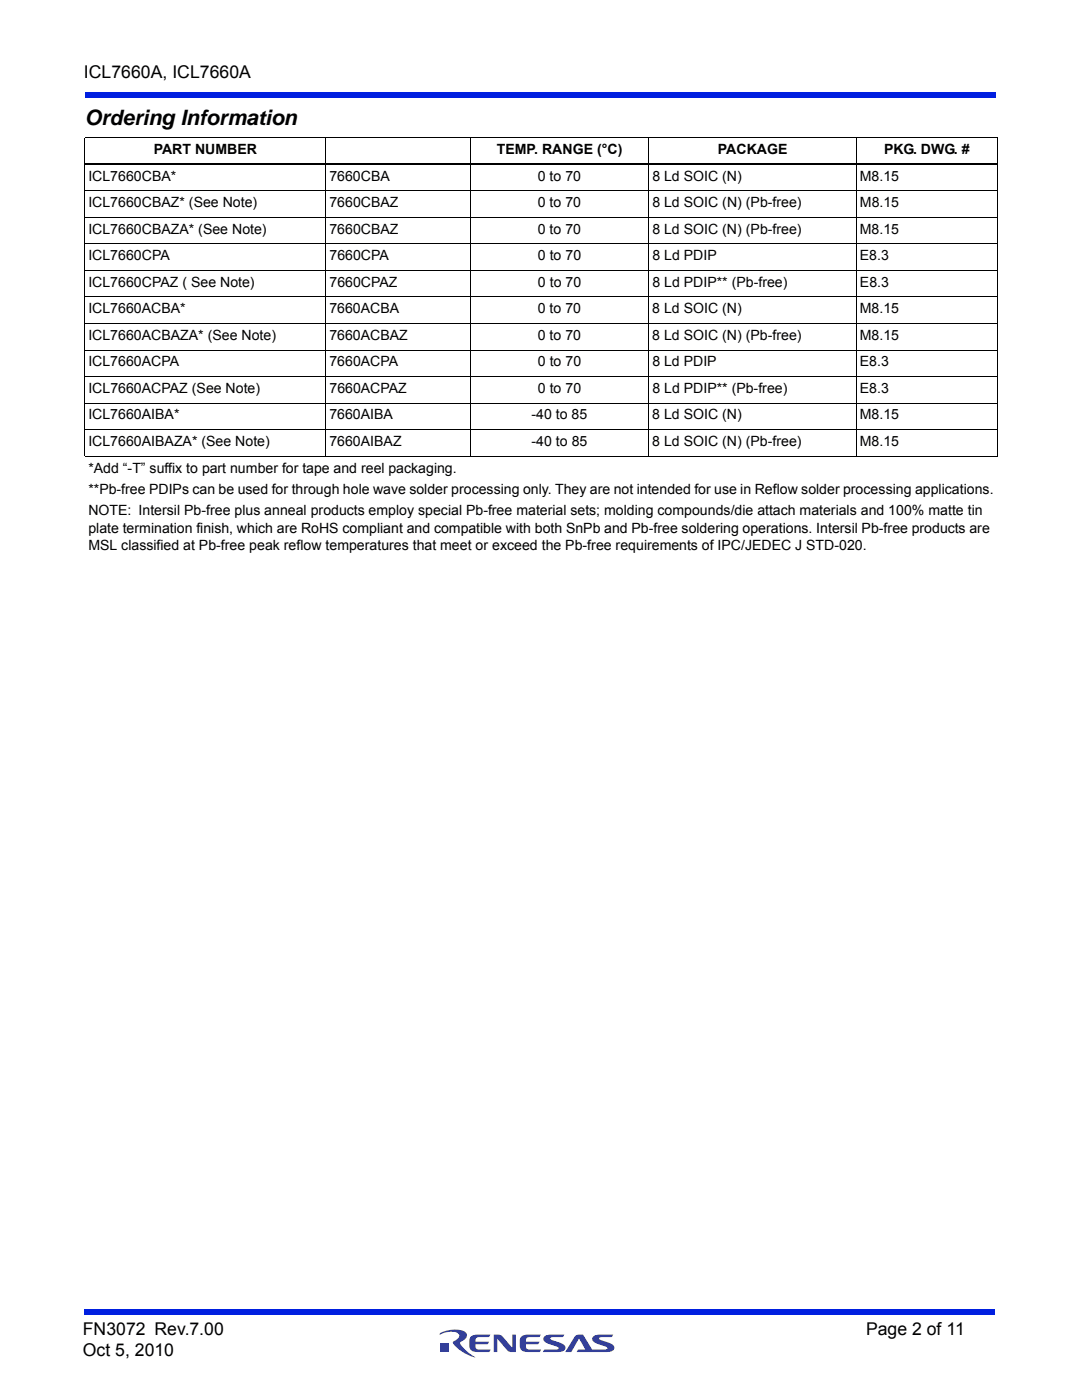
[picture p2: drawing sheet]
<svg xmlns="http://www.w3.org/2000/svg" width="216mm" height="279mm" viewBox="0 0 216 279" stroke-linecap="round" stroke-linejoin="round" font-family="sans-serif">
<defs><g id="words">
<text font-size="4.2" x="16.9" y="25">Ordering Information</text>
<g font-size="3.5">
<text x="16.7" y="15.6">ICL7660A, ICL7660A</text>
<text x="16.5" y="266.5">FN3072 Rev.7.00</text>
<text x="172.8" y="266.5">Page 2 of 11</text>
<text x="16.5" y="270.7">Oct 5, 2010</text>
</g>
<g font-size="2.8">
<text x="30.7" y="30.8">PART NUMBER</text>
<text x="99.1" y="30.8">TEMP. RANGE (°C)</text>
<text x="143.2" y="30.8">PACKAGE</text>
<text x="176.4" y="30.8">PKG. DWG. #</text>
<text x="17.6" y="36.1">ICL7660CBA*</text>
<text x="17.6" y="41.4">ICL7660CBAZ* (See Note)</text>
<text x="65.7" y="36.1">7660CBA</text>
<text x="65.7" y="41.4">7660CBAZ</text>
<text x="107.3" y="36.1">0 to 70</text>
<text x="107.3" y="41.4">0 to 70</text>
<text x="130.2" y="36.1">8 Ld SOIC (N)</text>
<text x="130.2" y="41.4">8 Ld SOIC (N) (Pb-free)</text>
<text x="171.6" y="36.1">M8.15</text>
<text x="171.6" y="41.4">M8.15</text>
<text x="17.6" y="46.7">ICL7660CBAZA* (See Note)</text>
<text x="65.7" y="46.7">7660CBAZ</text>
<text x="107.3" y="46.7">0 to 70</text>
<text x="130.2" y="46.7">8 Ld SOIC (N) (Pb-free)</text>
<text x="171.6" y="46.7">M8.15</text>
<text x="17.6" y="52">ICL7660CPA</text>
<text x="65.7" y="52">7660CPA</text>
<text x="107.3" y="52">0 to 70</text>
<text x="130.2" y="52">8 Ld PDIP</text>
<text x="171.6" y="52">E8.3</text>
<text x="17.6" y="57.3">ICL7660CPAZ ( See Note)</text>
<text x="65.8" y="57.3">7660CPAZ</text>
<text x="107.4" y="57.3">0 to 70</text>
<text x="130.2" y="57.3">8 Ld PDIP** (Pb-free)</text>
<text x="171.6" y="57.3">E8.3</text>
<text x="17.6" y="62.5">ICL7660ACBA*</text>
<text x="65.7" y="62.5">7660ACBA</text>
<text x="107.3" y="62.5">0 to 70</text>
<text x="130.2" y="62.5">8 Ld SOIC (N)</text>
<text x="171.6" y="62.5">M8.15</text>
<text x="17.6" y="67.8">ICL7660ACBAZA* (See Note)</text>
<text x="65.7" y="67.8">7660ACBAZ</text>
<text x="107.3" y="67.8">0 to 70</text>
<text x="130.2" y="67.8">8 Ld SOIC (N) (Pb-free)</text>
<text x="171.6" y="67.8">M8.15</text>
<text x="17.6" y="73.1">ICL7660ACPA</text>
<text x="65.7" y="73.1">7660ACPA</text>
<text x="107.3" y="73.1">0 to 70</text>
<text x="130.2" y="73.1">8 Ld PDIP</text>
<text x="171.6" y="73.1">E8.3</text>
<text x="17.6" y="78.4">ICL7660ACPAZ (See Note)</text>
<text x="17.6" y="83.7">ICL7660AIBA*</text>
<text x="65.7" y="83.7">7660AIBA</text>
<text x="65.7" y="78.4">7660ACPAZ</text>
<text x="106.1" y="83.7">-40 to 85</text>
<text x="107.3" y="78.4">0 to 70</text>
<text x="130.2" y="83.7">8 Ld SOIC (N)</text>
<text x="130.2" y="78.4">8 Ld PDIP** (Pb-free)</text>
<text x="171.6" y="83.7">M8.15</text>
<text x="171.6" y="78.4">E8.3</text>
<text x="17.6" y="89">ICL7660AIBAZA* (See Note)</text>
<text x="65.7" y="89">7660AIBAZ</text>
<text x="106.1" y="89">-40 to 85</text>
<text x="130.2" y="89">8 Ld SOIC (N) (Pb-free)</text>
<text x="171.6" y="89">M8.15</text>
<text x="17.6" y="94.3">*Add “-T” suffix to part number for tape and reel packaging.</text>
<text x="17.6" y="98.5">**Pb-free PDIPs can be used for through hole wave solder processing only. They are not intended for use in Reflow solder processing applications.</text>
<text x="17.6" y="106.3">plate termination finish, which are RoHS compliant and compatible with both SnPb and Pb-free soldering operations. Intersil Pb-free products are</text>
<text x="17.6" y="102.8">NOTE: Intersil Pb-free plus anneal products employ special Pb-free material sets; molding compounds/die attach materials and 100% matte tin</text>
<text x="17.6" y="109.8">MSL classified at Pb-free peak reflow temperatures that meet or exceed the Pb-free requirements of IPC/JEDEC J STD-020.</text>
</g>
</g></defs>
<g fill="#333f99">
<path d="M98.5 266.3h.7a1.2 1.2 0 0 1 1.1 .5l1.9 2.2v-2.7h.7v3.5h-.7a1.04 1.04 0 0 1-1-.4l-2-2.2v2.6h-.7z"/>
<path d="M93.9 266.8l.8-.4 3.2-.1-.3 .5-2.3 .1a.7 .7 0 0 0-.4 .9h2.7l-.4 .5h-2.3v.4l.2 .5 .2 .1h2.6l-.3 .5h-2.3a1.36 1.36 0 0 1-1.7-1.2l.1-1.5z"/>
<path d="M104 266.8l.8-.4 3.1-.1-.3 .5-2.3 .1a.7 .7 0 0 0-.3 .9h2.7l-.4 .5h-2.3v.4l.1 .5 .3 .1h2.6l-.3 .5h-2.3a1.36 1.36 0 0 1-1.7-1.2l.1-1.5z"/>
<path d="M108.6 266.7l.8-.3 3.2-.1-.3 .5-2.5 .2v.3l.6 .2a3.4 3.4 0 0 1 2.4 1.3 .85 .85 0 0 1-1 1h-3.5l.3-.4 2.8-.2v-.3l-.6-.2a3.4 3.4 0 0 1-2.4-1.3l.1-.5z"/>
<path d="M114.8 266.6a1.8 1.8 0 0 1 1.5-.3l1.9 3h2.3l.7-.1v-.3l-.6-.2a3.4 3.4 0 0 1-2.4-1.3 .85 .85 0 0 1 1-1l3.2-.1-.3 .5-2.5 .2v.3l.6 .2a3.4 3.4 0 0 1 2.4 1.3 .85 .85 0 0 1-1 1h-6.5l.3-.4 1.4-.1-1.2-2.1-1.6 2.6h-1.2z"/>
<path d="M88 268h1.6v1.7h-1.6z"/>
<path d="M87.8 266.1a5.6 5.6 0 0 1 5.1-.2 1.19 1.19 0 0 1-.8 1.8l-.3 .3a6.8 6.8 0 0 0 3 2.9 7.1 7.1 0 0 1-4.4-3l.5-.4a.81 .81 0 0 0 .7-.8 .81 .81 0 0 0-.6-.8 5.3 5.3 0 0 0-3.3 .4z"/>
</g>
<g fill="#001fe0">
<path d="M16.9 261.3h181.7v1h-181.7z"/>
<path d="M16.9 18.4h181.7v1h-181.7z"/>
</g>
<g fill="none" stroke="#000" stroke-width=".2">
<path d="M16.9 38.1h182.1M65 27.5v63.6M93.9 27.5v63.6M129.5 27.5v63.6M170.9 27.5v63.6M16.9 43.4h182.1M16.9 48.7h182.1M16.9 54h182.1M16.9 59.3h182.1M16.9 64.6h182.1M16.9 69.8h182.1M16.9 75.1h182.1"/>
<path d="M16.9 80.4h182.1M16.9 85.7h182.1M16.9 91h182.1M16.9 91v-63.4l182.1-.1v63.5"/>
</g>
<path d="M16.9 32.8h182.1" fill="none" stroke="#000" stroke-width=".36"/>
<use href="#words"/>
</svg>
